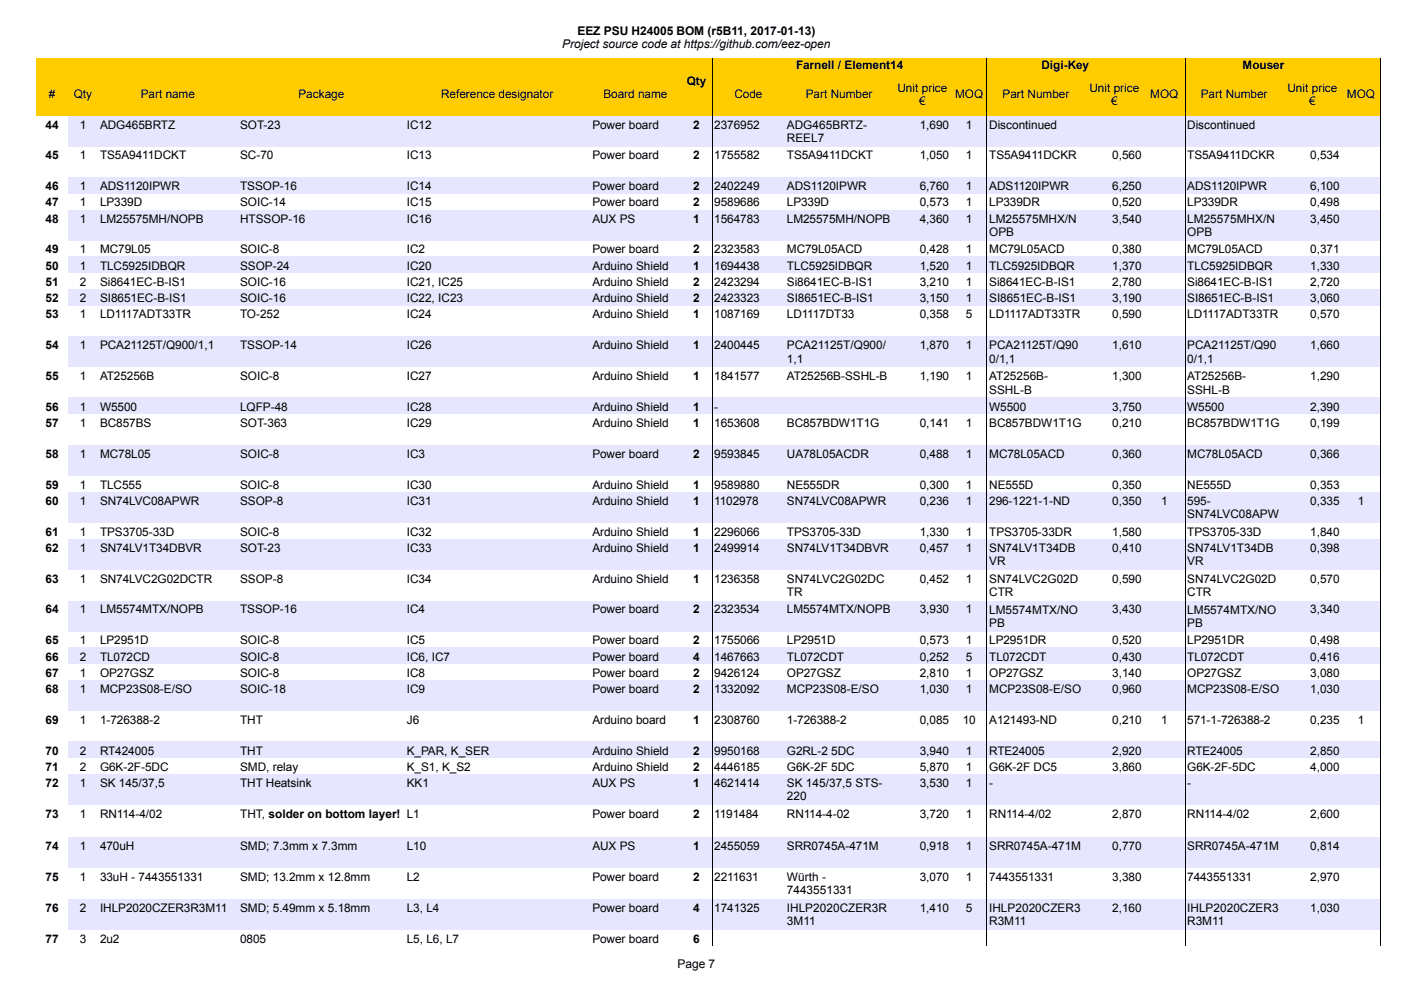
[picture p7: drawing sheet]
<svg xmlns="http://www.w3.org/2000/svg" width="297mm" height="210mm" viewBox="0 0 297 210" stroke-linecap="round" stroke-linejoin="round" font-family="sans-serif">
<defs><g id="words">
<g font-size="2.5">
<text x="119.2" y="10.2">Project source code at https://github.com/eez-open</text>
<text x="122.4" y="7.4">EEZ PSU H24005 BOM (r5B11, 2017-01-13)</text>
<text x="168.8" y="14.7">Farnell / Element14</text>
<text x="220.8" y="14.7">Digi-Key</text>
<text x="263.5" y="14.7">Mouser</text>
<text x="10.3" y="20.8">#</text>
<text x="15.6" y="20.8">Qty</text>
<text x="29.8" y="20.8">Part name</text>
<text x="63.3" y="20.8">Package</text>
<text x="93.5" y="20.8">Reference designator</text>
<text x="128" y="20.8">Board name</text>
<text x="145.6" y="18">Qty</text>
<text x="155.7" y="20.8">Code</text>
<text x="170.9" y="20.8">Part Number</text>
<text x="190.3" y="19.4">Unit price</text>
<text x="194.9" y="22.2">€</text>
<text x="202.5" y="20.8">MOQ</text>
<text x="212.6" y="20.8">Part Number</text>
<text x="231" y="19.4">Unit price</text>
<text x="235.6" y="22.2">€</text>
<text x="243.9" y="20.8">MOQ</text>
<text x="254.6" y="20.8">Part Number</text>
<text x="272.9" y="19.4">Unit price</text>
<text x="277.6" y="22.2">€</text>
<text x="285.6" y="20.8">MOQ</text>
<text x="9.7" y="27.3">44</text>
<text x="16.9" y="27.3">1</text>
<text x="21.2" y="27.3">ADG465BRTZ</text>
<text x="50.9" y="27.3">SOT-23</text>
<text x="86.3" y="27.3">IC12</text>
<text x="125.6" y="27.3">Power board</text>
<text x="147" y="27.3">2</text>
<text x="151.4" y="27.3">2376952</text>
<text x="166.8" y="27.3">ADG465BRTZ-</text>
<text x="195" y="27.3">1,690</text>
<text x="204.8" y="27.3">1</text>
<text x="209.7" y="27.3">Discontinued</text>
<text x="251.7" y="27.3">Discontinued</text>
<text x="9.7" y="33.8">45</text>
<text x="16.9" y="33.8">1</text>
<text x="21.2" y="33.8">TS5A9411DCKT</text>
<text x="50.9" y="33.8">SC-70</text>
<text x="86.3" y="33.8">IC13</text>
<text x="125.6" y="33.8">Power board</text>
<text x="147" y="33.8">2</text>
<text x="151.4" y="33.8">1755582</text>
<text x="166.8" y="33.8">TS5A9411DCKT</text>
<text x="166.8" y="30.1">REEL7</text>
<text x="195" y="33.8">1,050</text>
<text x="204.8" y="33.8">1</text>
<text x="209.7" y="33.8">TS5A9411DCKR</text>
<text x="235.8" y="33.8">0,560</text>
<text x="251.7" y="33.8">TS5A9411DCKR</text>
<text x="277.8" y="33.8">0,534</text>
<text x="9.7" y="40.3">46</text>
<text x="16.9" y="40.3">1</text>
<text x="21.2" y="40.3">ADS1120IPWR</text>
<text x="50.9" y="40.3">TSSOP-16</text>
<text x="86.3" y="40.3">IC14</text>
<text x="125.6" y="40.3">Power board</text>
<text x="147" y="40.3">2</text>
<text x="151.4" y="40.3">2402249</text>
<text x="166.8" y="40.3">ADS1120IPWR</text>
<text x="195" y="40.3">6,760</text>
<text x="204.8" y="40.3">1</text>
<text x="209.7" y="40.3">ADS1120IPWR</text>
<text x="235.8" y="40.3">6,250</text>
<text x="251.7" y="40.3">ADS1120IPWR</text>
<text x="277.8" y="40.3">6,100</text>
<text x="9.7" y="43.8">47</text>
<text x="9.7" y="47.2">48</text>
<text x="16.9" y="43.8">1</text>
<text x="16.9" y="47.2">1</text>
<text x="21.2" y="43.8">LP339D</text>
<text x="21.2" y="47.2">LM25575MH/NOPB</text>
<text x="50.9" y="43.8">SOIC-14</text>
<text x="50.9" y="47.2">HTSSOP-16</text>
<text x="86.3" y="43.8">IC15</text>
<text x="86.3" y="47.2">IC16</text>
<text x="125.6" y="43.8">Power board</text>
<text x="125.6" y="47.2">AUX PS</text>
<text x="147" y="43.8">2</text>
<text x="147" y="47.2">1</text>
<text x="151.4" y="43.8">9589686</text>
<text x="151.4" y="47.2">1564783</text>
<text x="166.8" y="43.8">LP339D</text>
<text x="166.8" y="47.2">LM25575MH/NOPB</text>
<text x="195" y="43.8">0,573</text>
<text x="195" y="47.2">4,360</text>
<text x="204.8" y="43.8">1</text>
<text x="204.8" y="47.2">1</text>
<text x="209.7" y="43.8">LP339DR</text>
<text x="209.7" y="47.2">LM25575MHX/N</text>
<text x="235.8" y="43.8">0,520</text>
<text x="235.8" y="47.2">3,540</text>
<text x="251.7" y="43.8">LP339DR</text>
<text x="251.7" y="47.2">LM25575MHX/N</text>
<text x="277.8" y="43.8">0,498</text>
<text x="277.8" y="47.2">3,450</text>
<text x="9.7" y="53.7">49</text>
<text x="16.9" y="53.7">1</text>
<text x="21.2" y="53.7">MC79L05</text>
<text x="50.9" y="53.7">SOIC-8</text>
<text x="86.3" y="53.7">IC2</text>
<text x="125.6" y="53.7">Power board</text>
<text x="147" y="53.7">2</text>
<text x="151.4" y="53.7">2323583</text>
<text x="166.8" y="53.7">MC79L05ACD</text>
<text x="195" y="53.7">0,428</text>
<text x="204.8" y="53.7">1</text>
<text x="209.7" y="53.7">MC79L05ACD</text>
<text x="209.7" y="50.1">OPB</text>
<text x="235.8" y="53.7">0,380</text>
<text x="251.7" y="53.7">MC79L05ACD</text>
<text x="251.7" y="50.1">OPB</text>
<text x="277.8" y="53.7">0,371</text>
<text x="9.7" y="57.2">50</text>
<text x="16.9" y="57.2">1</text>
<text x="21.2" y="57.2">TLC5925IDBQR</text>
<text x="50.9" y="57.2">SSOP-24</text>
<text x="86.3" y="57.2">IC20</text>
<text x="125.6" y="57.2">Arduino Shield</text>
<text x="147" y="57.2">1</text>
<text x="151.4" y="57.2">1694438</text>
<text x="166.8" y="57.2">TLC5925IDBQR</text>
<text x="195" y="57.2">1,520</text>
<text x="204.8" y="57.2">1</text>
<text x="209.7" y="57.2">TLC5925IDBQR</text>
<text x="235.8" y="57.2">1,370</text>
<text x="251.7" y="57.2">TLC5925IDBQR</text>
<text x="277.8" y="57.2">1,330</text>
<text x="9.7" y="60.6">51</text>
<text x="9.7" y="64.1">52</text>
<text x="16.9" y="60.6">2</text>
<text x="16.9" y="64.1">2</text>
<text x="21.2" y="60.6">Si8641EC-B-IS1</text>
<text x="21.2" y="64.1">SI8651EC-B-IS1</text>
<text x="50.9" y="60.6">SOIC-16</text>
<text x="50.9" y="64.1">SOIC-16</text>
<text x="86.3" y="60.6">IC21, IC25</text>
<text x="86.3" y="64.1">IC22, IC23</text>
<text x="125.6" y="60.6">Arduino Shield</text>
<text x="125.6" y="64.1">Arduino Shield</text>
<text x="147" y="60.6">2</text>
<text x="147" y="64.1">2</text>
<text x="151.4" y="60.6">2423294</text>
<text x="151.4" y="64.1">2423323</text>
<text x="166.8" y="60.6">Si8641EC-B-IS1</text>
<text x="166.8" y="64.1">SI8651EC-B-IS1</text>
<text x="195" y="60.6">3,210</text>
<text x="195" y="64.1">3,150</text>
<text x="204.8" y="60.6">1</text>
<text x="204.8" y="64.1">1</text>
<text x="209.7" y="60.6">Si8641EC-B-IS1</text>
<text x="209.7" y="64.1">SI8651EC-B-IS1</text>
<text x="235.8" y="60.6">2,780</text>
<text x="235.8" y="64.1">3,190</text>
<text x="251.7" y="60.6">Si8641EC-B-IS1</text>
<text x="251.7" y="64.1">SI8651EC-B-IS1</text>
<text x="277.8" y="60.6">2,720</text>
<text x="277.8" y="64.1">3,060</text>
<text x="9.7" y="67.5">53</text>
<text x="16.9" y="67.5">1</text>
<text x="21.2" y="67.5">LD1117ADT33TR</text>
<text x="50.9" y="67.5">TO-252</text>
<text x="86.3" y="67.5">IC24</text>
<text x="125.6" y="67.5">Arduino Shield</text>
<text x="147" y="67.5">1</text>
<text x="151.4" y="67.5">1087169</text>
<text x="166.8" y="67.5">LD1117DT33</text>
<text x="195" y="67.5">0,358</text>
<text x="204.8" y="67.5">5</text>
<text x="209.7" y="67.5">LD1117ADT33TR</text>
<text x="235.8" y="67.5">0,590</text>
<text x="251.7" y="67.5">LD1117ADT33TR</text>
<text x="277.8" y="67.5">0,570</text>
<text x="9.7" y="74">54</text>
<text x="16.9" y="74">1</text>
<text x="21.2" y="74">PCA21125T/Q900/1,1</text>
<text x="50.9" y="74">TSSOP-14</text>
<text x="86.3" y="74">IC26</text>
<text x="125.6" y="74">Arduino Shield</text>
<text x="147" y="74">1</text>
<text x="151.4" y="74">2400445</text>
<text x="166.8" y="74.1">PCA21125T/Q900/</text>
<text x="166.8" y="76.9">1,1</text>
<text x="195" y="74">1,870</text>
<text x="204.8" y="74">1</text>
<text x="209.7" y="74.1">PCA21125T/Q90</text>
<text x="209.7" y="76.9">0/1,1</text>
<text x="235.8" y="74">1,610</text>
<text x="251.7" y="74.1">PCA21125T/Q90</text>
<text x="251.7" y="76.9">0/1,1</text>
<text x="277.8" y="74">1,660</text>
<text x="9.7" y="80.6">55</text>
<text x="16.9" y="80.6">1</text>
<text x="21.2" y="80.6">AT25256B</text>
<text x="50.9" y="80.6">SOIC-8</text>
<text x="86.3" y="80.6">IC27</text>
<text x="125.6" y="80.6">Arduino Shield</text>
<text x="147" y="80.6">1</text>
<text x="151.4" y="80.6">1841577</text>
<text x="166.8" y="80.6">AT25256B-SSHL-B</text>
<text x="195" y="80.6">1,190</text>
<text x="204.8" y="80.6">1</text>
<text x="209.7" y="80.6">AT25256B-</text>
<text x="209.7" y="83.4">SSHL-B</text>
<text x="235.8" y="80.6">1,300</text>
<text x="251.7" y="80.6">AT25256B-</text>
<text x="251.7" y="83.4">SSHL-B</text>
<text x="277.8" y="80.6">1,290</text>
<text x="9.7" y="87.1">56</text>
<text x="16.9" y="87.1">1</text>
<text x="21.2" y="87.1">W5500</text>
<text x="50.9" y="87.1">LQFP-48</text>
<text x="86.3" y="87.1">IC28</text>
<text x="125.6" y="87.1">Arduino Shield</text>
<text x="147" y="87.1">1</text>
<text x="151.4" y="87.1">-</text>
<text x="209.7" y="87.1">W5500</text>
<text x="235.8" y="87.1">3,750</text>
<text x="251.7" y="87.1">W5500</text>
<text x="277.8" y="87.1">2,390</text>
<text x="9.7" y="90.5">57</text>
<text x="16.9" y="90.5">1</text>
<text x="21.2" y="90.5">BC857BS</text>
<text x="50.9" y="90.5">SOT-363</text>
<text x="86.3" y="90.5">IC29</text>
<text x="125.6" y="90.5">Arduino Shield</text>
<text x="147" y="90.5">1</text>
<text x="151.4" y="90.5">1653608</text>
<text x="166.8" y="90.5">BC857BDW1T1G</text>
<text x="195" y="90.5">0,141</text>
<text x="204.8" y="90.5">1</text>
<text x="209.7" y="90.5">BC857BDW1T1G</text>
<text x="235.8" y="90.5">0,210</text>
<text x="251.7" y="90.5">BC857BDW1T1G</text>
<text x="277.8" y="90.5">0,199</text>
<text x="9.7" y="97">58</text>
<text x="16.9" y="97">1</text>
<text x="21.2" y="97">MC78L05</text>
<text x="50.9" y="97">SOIC-8</text>
<text x="86.3" y="97">IC3</text>
<text x="125.6" y="97">Power board</text>
<text x="147" y="97">2</text>
<text x="151.4" y="97">9593845</text>
<text x="166.8" y="97">UA78L05ACDR</text>
<text x="195" y="97">0,488</text>
<text x="204.8" y="97">1</text>
<text x="209.7" y="97">MC78L05ACD</text>
<text x="235.8" y="97">0,360</text>
<text x="251.7" y="97">MC78L05ACD</text>
<text x="277.8" y="97">0,366</text>
<text x="9.7" y="103.6">59</text>
<text x="9.7" y="107">60</text>
<text x="16.9" y="103.6">1</text>
<text x="16.9" y="107">1</text>
<text x="21.2" y="103.6">TLC555</text>
<text x="21.2" y="107">SN74LVC08APWR</text>
<text x="50.9" y="103.6">SOIC-8</text>
<text x="50.9" y="107">SSOP-8</text>
<text x="86.3" y="103.6">IC30</text>
<text x="86.3" y="107">IC31</text>
<text x="125.6" y="103.6">Arduino Shield</text>
<text x="125.6" y="107">Arduino Shield</text>
<text x="147" y="103.6">1</text>
<text x="147" y="107">1</text>
<text x="151.4" y="103.6">9589880</text>
<text x="151.4" y="107">1102978</text>
<text x="166.8" y="103.6">NE555DR</text>
<text x="166.8" y="107">SN74LVC08APWR</text>
<text x="195" y="103.6">0,300</text>
<text x="195" y="107">0,236</text>
<text x="204.8" y="103.6">1</text>
<text x="204.8" y="107">1</text>
<text x="209.7" y="103.6">NE555D</text>
<text x="209.7" y="107">296-1221-1-ND</text>
<text x="235.8" y="103.6">0,350</text>
<text x="235.8" y="107">0,350</text>
<text x="246.2" y="107">1</text>
<text x="251.7" y="103.6">NE555D</text>
<text x="251.7" y="107.1">595-</text>
<text x="277.8" y="103.6">0,353</text>
<text x="277.8" y="107">0,335</text>
<text x="287.9" y="107">1</text>
<text x="9.7" y="113.6">61</text>
<text x="16.9" y="113.6">1</text>
<text x="21.2" y="113.6">TPS3705-33D</text>
<text x="50.9" y="113.6">SOIC-8</text>
<text x="86.3" y="113.6">IC32</text>
<text x="125.6" y="113.6">Arduino Shield</text>
<text x="147" y="113.6">1</text>
<text x="151.4" y="113.6">2296066</text>
<text x="166.8" y="113.6">TPS3705-33D</text>
<text x="195" y="113.6">1,330</text>
<text x="204.8" y="113.6">1</text>
<text x="209.7" y="113.6">TPS3705-33DR</text>
<text x="235.8" y="113.6">1,580</text>
<text x="251.7" y="113.6">TPS3705-33D</text>
<text x="251.7" y="109.9">SN74LVC08APW</text>
<text x="251.7" y="112.7">R</text>
<text x="277.8" y="113.6">1,840</text>
<text x="9.7" y="117">62</text>
<text x="16.9" y="117">1</text>
<text x="21.2" y="117">SN74LV1T34DBVR</text>
<text x="50.9" y="117">SOT-23</text>
<text x="86.3" y="117">IC33</text>
<text x="125.6" y="117">Arduino Shield</text>
<text x="147" y="117">1</text>
<text x="151.4" y="117">2499914</text>
<text x="166.8" y="117">SN74LV1T34DBVR</text>
<text x="195" y="117">0,457</text>
<text x="204.8" y="117">1</text>
<text x="209.7" y="117.1">SN74LV1T34DB</text>
<text x="209.7" y="119.9">VR</text>
<text x="235.8" y="117">0,410</text>
<text x="251.7" y="117.1">SN74LV1T34DB</text>
<text x="251.7" y="119.9">VR</text>
<text x="277.8" y="117">0,398</text>
<text x="9.7" y="123.5">63</text>
<text x="16.9" y="123.5">1</text>
<text x="21.2" y="123.5">SN74LVC2G02DCTR</text>
<text x="50.9" y="123.5">SSOP-8</text>
<text x="86.3" y="123.5">IC34</text>
<text x="125.6" y="123.5">Arduino Shield</text>
<text x="147" y="123.5">1</text>
<text x="151.4" y="123.5">1236358</text>
<text x="166.8" y="123.6">SN74LVC2G02DC</text>
<text x="195" y="123.5">0,452</text>
<text x="204.8" y="123.5">1</text>
<text x="209.7" y="123.6">SN74LVC2G02D</text>
<text x="235.8" y="123.5">0,590</text>
<text x="251.7" y="123.6">SN74LVC2G02D</text>
<text x="277.8" y="123.5">0,570</text>
<text x="9.7" y="130.1">64</text>
<text x="16.9" y="130.1">1</text>
<text x="21.2" y="130.1">LM5574MTX/NOPB</text>
<text x="50.9" y="130.1">TSSOP-16</text>
<text x="86.3" y="130.1">IC4</text>
<text x="125.6" y="130.1">Power board</text>
<text x="147" y="130.1">2</text>
<text x="151.4" y="130.1">2323534</text>
<text x="166.8" y="130.1">LM5574MTX/NOPB</text>
<text x="166.8" y="126.4">TR</text>
<text x="195" y="130.1">3,930</text>
<text x="204.8" y="130.1">1</text>
<text x="209.7" y="126.4">CTR</text>
<text x="209.7" y="130.1">LM5574MTX/NO</text>
<text x="235.8" y="130.1">3,430</text>
<text x="251.7" y="126.4">CTR</text>
<text x="251.7" y="130.1">LM5574MTX/NO</text>
<text x="277.8" y="130.1">3,340</text>
<text x="9.7" y="136.6">65</text>
<text x="16.9" y="136.6">1</text>
<text x="21.2" y="136.6">LP2951D</text>
<text x="50.9" y="136.6">SOIC-8</text>
<text x="86.3" y="136.6">IC5</text>
<text x="125.6" y="136.6">Power board</text>
<text x="147" y="136.6">2</text>
<text x="151.4" y="136.6">1755066</text>
<text x="166.8" y="136.6">LP2951D</text>
<text x="195" y="136.6">0,573</text>
<text x="204.8" y="136.6">1</text>
<text x="209.7" y="136.6">LP2951DR</text>
<text x="209.7" y="132.9">PB</text>
<text x="235.8" y="136.6">0,520</text>
<text x="251.7" y="136.6">LP2951DR</text>
<text x="251.7" y="132.9">PB</text>
<text x="277.8" y="136.6">0,498</text>
<text x="9.7" y="140.1">66</text>
<text x="9.7" y="143.5">67</text>
<text x="16.9" y="140.1">2</text>
<text x="16.9" y="143.5">1</text>
<text x="21.2" y="140.1">TL072CD</text>
<text x="21.2" y="143.5">OP27GSZ</text>
<text x="50.9" y="140.1">SOIC-8</text>
<text x="50.9" y="143.5">SOIC-8</text>
<text x="86.3" y="140.1">IC6, IC7</text>
<text x="86.3" y="143.5">IC8</text>
<text x="125.6" y="140.1">Power board</text>
<text x="125.6" y="143.5">Power board</text>
<text x="147" y="140.1">4</text>
<text x="147" y="143.5">2</text>
<text x="151.4" y="140.1">1467663</text>
<text x="151.4" y="143.5">9426124</text>
<text x="166.8" y="140.1">TL072CDT</text>
<text x="166.8" y="143.5">OP27GSZ</text>
<text x="195" y="140.1">0,252</text>
<text x="195" y="143.5">2,810</text>
<text x="204.8" y="140.1">5</text>
<text x="204.8" y="143.5">1</text>
<text x="209.7" y="140.1">TL072CDT</text>
<text x="209.7" y="143.5">OP27GSZ</text>
<text x="235.8" y="140.1">0,430</text>
<text x="235.8" y="143.5">3,140</text>
<text x="251.7" y="140.1">TL072CDT</text>
<text x="251.7" y="143.5">OP27GSZ</text>
<text x="277.8" y="140.1">0,416</text>
<text x="277.8" y="143.5">3,080</text>
<text x="9.7" y="146.9">68</text>
<text x="16.9" y="146.9">1</text>
<text x="21.2" y="146.9">MCP23S08-E/SO</text>
<text x="50.9" y="146.9">SOIC-18</text>
<text x="86.3" y="146.9">IC9</text>
<text x="125.6" y="146.9">Power board</text>
<text x="147" y="146.9">2</text>
<text x="151.4" y="146.9">1332092</text>
<text x="166.8" y="146.9">MCP23S08-E/SO</text>
<text x="195" y="146.9">1,030</text>
<text x="204.8" y="146.9">1</text>
<text x="209.7" y="146.9">MCP23S08-E/SO</text>
<text x="235.8" y="146.9">0,960</text>
<text x="251.7" y="146.9">MCP23S08-E/SO</text>
<text x="277.8" y="146.9">1,030</text>
<text x="9.7" y="153.5">69</text>
<text x="16.9" y="153.5">1</text>
<text x="21.2" y="153.5">1-726388-2</text>
<text x="50.9" y="153.5">THT</text>
<text x="86.3" y="153.5">J6</text>
<text x="125.6" y="153.5">Arduino board</text>
<text x="147" y="153.5">1</text>
<text x="151.4" y="153.5">2308760</text>
<text x="166.8" y="153.5">1-726388-2</text>
<text x="195" y="153.5">0,085</text>
<text x="204.1" y="153.5">10</text>
<text x="209.7" y="153.5">A121493-ND</text>
<text x="235.8" y="153.5">0,210</text>
<text x="246.2" y="153.5">1</text>
<text x="251.7" y="153.5">571-1-726388-2</text>
<text x="277.8" y="153.5">0,235</text>
<text x="287.9" y="153.5">1</text>
<text x="9.7" y="160">70</text>
<text x="16.9" y="160">2</text>
<text x="21.2" y="160">RT424005</text>
<text x="50.9" y="160">THT</text>
<text x="86.3" y="160">K_PAR, K_SER</text>
<text x="125.6" y="160">Arduino Shield</text>
<text x="147" y="160">2</text>
<text x="151.4" y="160">9950168</text>
<text x="166.8" y="160">G2RL-2 5DC</text>
<text x="195" y="160">3,940</text>
<text x="204.8" y="160">1</text>
<text x="209.7" y="160">RTE24005</text>
<text x="235.8" y="160">2,920</text>
<text x="251.7" y="160">RTE24005</text>
<text x="277.8" y="160">2,850</text>
<text x="9.7" y="163.4">71</text>
<text x="9.7" y="166.9">72</text>
<text x="16.9" y="163.4">2</text>
<text x="16.9" y="166.9">1</text>
<text x="21.2" y="163.4">G6K-2F-5DC</text>
<text x="21.2" y="166.9">SK 145/37,5</text>
<text x="50.9" y="163.4">SMD, relay</text>
<text x="50.9" y="166.9">THT Heatsink</text>
<text x="86.3" y="163.4">K_S1, K_S2</text>
<text x="86.3" y="166.9">KK1</text>
<text x="125.6" y="163.4">Arduino Shield</text>
<text x="125.6" y="166.9">AUX PS</text>
<text x="147" y="163.4">2</text>
<text x="147" y="166.9">1</text>
<text x="151.4" y="163.4">4446185</text>
<text x="151.4" y="166.9">4621414</text>
<text x="166.8" y="163.4">G6K-2F 5DC</text>
<text x="166.8" y="166.9">SK 145/37,5 STS-</text>
<text x="195" y="163.4">5,870</text>
<text x="195" y="166.9">3,530</text>
<text x="204.8" y="163.4">1</text>
<text x="204.8" y="166.9">1</text>
<text x="209.7" y="163.4">G6K-2F DC5</text>
<text x="209.7" y="166.9">-</text>
<text x="235.8" y="163.4">3,860</text>
<text x="251.7" y="163.4">G6K-2F-5DC</text>
<text x="251.7" y="166.9">-</text>
<text x="277.8" y="163.4">4,000</text>
<text x="9.7" y="173.4">73</text>
<text x="16.9" y="173.4">1</text>
<text x="21.2" y="173.4">RN114-4/02</text>
<text x="50.9" y="173.4">THT, solder on bottom layer! L1</text>
<text x="125.6" y="173.4">Power board</text>
<text x="147" y="173.4">2</text>
<text x="151.4" y="173.4">1191484</text>
<text x="166.8" y="173.4">RN114-4-02</text>
<text x="166.8" y="169.7">220</text>
<text x="195" y="173.4">3,720</text>
<text x="204.8" y="173.4">1</text>
<text x="209.7" y="173.4">RN114-4/02</text>
<text x="235.8" y="173.4">2,870</text>
<text x="251.7" y="173.4">RN114-4/02</text>
<text x="277.8" y="173.4">2,600</text>
<text x="9.7" y="180.3">74</text>
<text x="16.9" y="180.3">1</text>
<text x="21.2" y="180.3">470uH</text>
<text x="50.9" y="180.3">SMD; 7.3mm x 7.3mm</text>
<text x="86.3" y="180.3">L10</text>
<text x="125.6" y="180.3">AUX PS</text>
<text x="147" y="180.3">1</text>
<text x="151.4" y="180.3">2455059</text>
<text x="166.8" y="180.3">SRR0745A-471M</text>
<text x="195" y="180.3">0,918</text>
<text x="204.8" y="180.3">1</text>
<text x="209.7" y="180.3">SRR0745A-471M</text>
<text x="235.8" y="180.3">0,770</text>
<text x="251.7" y="180.3">SRR0745A-471M</text>
<text x="277.8" y="180.3">0,814</text>
<text x="9.7" y="186.8">75</text>
<text x="16.9" y="186.8">1</text>
<text x="21.2" y="186.8">33uH - 7443551331</text>
<text x="50.9" y="186.8">SMD; 13.2mm x 12.8mm</text>
<text x="86.3" y="186.8">L2</text>
<text x="125.6" y="186.8">Power board</text>
<text x="147" y="186.8">2</text>
<text x="151.4" y="186.8">2211631</text>
<text x="166.8" y="186.8">Würth -</text>
<text x="166.8" y="189.7">7443551331</text>
<text x="195" y="186.8">3,070</text>
<text x="204.8" y="186.8">1</text>
<text x="209.7" y="186.8">7443551331</text>
<text x="235.8" y="186.8">3,380</text>
<text x="251.7" y="186.8">7443551331</text>
<text x="277.8" y="186.8">2,970</text>
<text x="9.7" y="193.3">76</text>
<text x="16.9" y="193.3">2</text>
<text x="21.2" y="193.3">IHLP2020CZER3R3M11</text>
<text x="50.9" y="193.3">SMD; 5.49mm x 5.18mm</text>
<text x="86.3" y="193.3">L3, L4</text>
<text x="125.6" y="193.3">Power board</text>
<text x="147" y="193.3">4</text>
<text x="151.4" y="193.3">1741325</text>
<text x="166.8" y="193.4">IHLP2020CZER3R</text>
<text x="166.8" y="196.2">3M11</text>
<text x="195" y="193.3">1,410</text>
<text x="204.8" y="193.3">5</text>
<text x="209.7" y="193.4">IHLP2020CZER3</text>
<text x="209.7" y="196.2">R3M11</text>
<text x="235.8" y="193.3">2,160</text>
<text x="251.7" y="193.4">IHLP2020CZER3</text>
<text x="251.7" y="196.2">R3M11</text>
<text x="277.8" y="193.3">1,030</text>
<text x="9.7" y="199.9">77</text>
<text x="16.9" y="199.9">3</text>
<text x="21.2" y="199.9">2u2</text>
<text x="50.9" y="199.9">0805</text>
<text x="86.3" y="199.9">L5, L6, L7</text>
<text x="125.6" y="199.9">Power board</text>
<text x="147" y="199.9">6</text>
<text x="143.7" y="205.3">Page 7</text>
</g>
</g></defs>
<path d="M7.6 12.3h285v12.2h-285z" fill-rule="evenodd" fill="#fc0"/>
<path d="M151 12.4v12.2M209.3 12.4v12.2M251.2 12.4v12.2M292.7 12.4v12.2" fill="none" stroke="#000" stroke-width=".21"/>
<g fill="#e6e6ff">
<path d="M14.4 24.6h278.3v6.5h-278.3z" fill-rule="evenodd"/>
<path d="M14.4 37.6h278.3v3.4h-278.3z" fill-rule="evenodd"/>
<path d="M14.4 44.5h278.3v6.5h-278.3z" fill-rule="evenodd"/>
<path d="M14.4 54.4h278.3v3.5h-278.3z" fill-rule="evenodd"/>
<path d="M14.4 61.3h278.3v3.5h-278.3z" fill-rule="evenodd"/>
<path d="M14.4 71.3h278.3v6.5h-278.3z" fill-rule="evenodd"/>
<path d="M14.4 84.3h278.3v3.5h-278.3z" fill-rule="evenodd"/>
<path d="M14.4 94.3h278.3v6.6h-278.3z" fill-rule="evenodd"/>
<path d="M14.4 104.3h278.3v6.5h-278.3z" fill-rule="evenodd"/>
<path d="M14.4 114.3h278.3v6.5h-278.3z" fill-rule="evenodd"/>
<path d="M14.4 127.4h278.3v6.5h-278.3z" fill-rule="evenodd"/>
<path d="M14.4 137.3h278.3v3.5h-278.3z" fill-rule="evenodd"/>
<path d="M14.4 144.2h278.3v6.5h-278.3z" fill-rule="evenodd"/>
<path d="M14.4 157.2h278.3v3.5h-278.3z" fill-rule="evenodd"/>
<path d="M14.4 164.1h278.3v6.6h-278.3z" fill-rule="evenodd"/>
<path d="M14.4 177.6h278.3v6.5h-278.3z" fill-rule="evenodd"/>
<path d="M14.4 190.6h278.3v6.5h-278.3z" fill-rule="evenodd"/>
</g>
<path d="M151 24.6v176M209.3 24.6v176M251.2 24.6v176M292.7 24.6v176" fill="none" stroke="#000" stroke-width=".21"/>
<use href="#words"/>
</svg>
